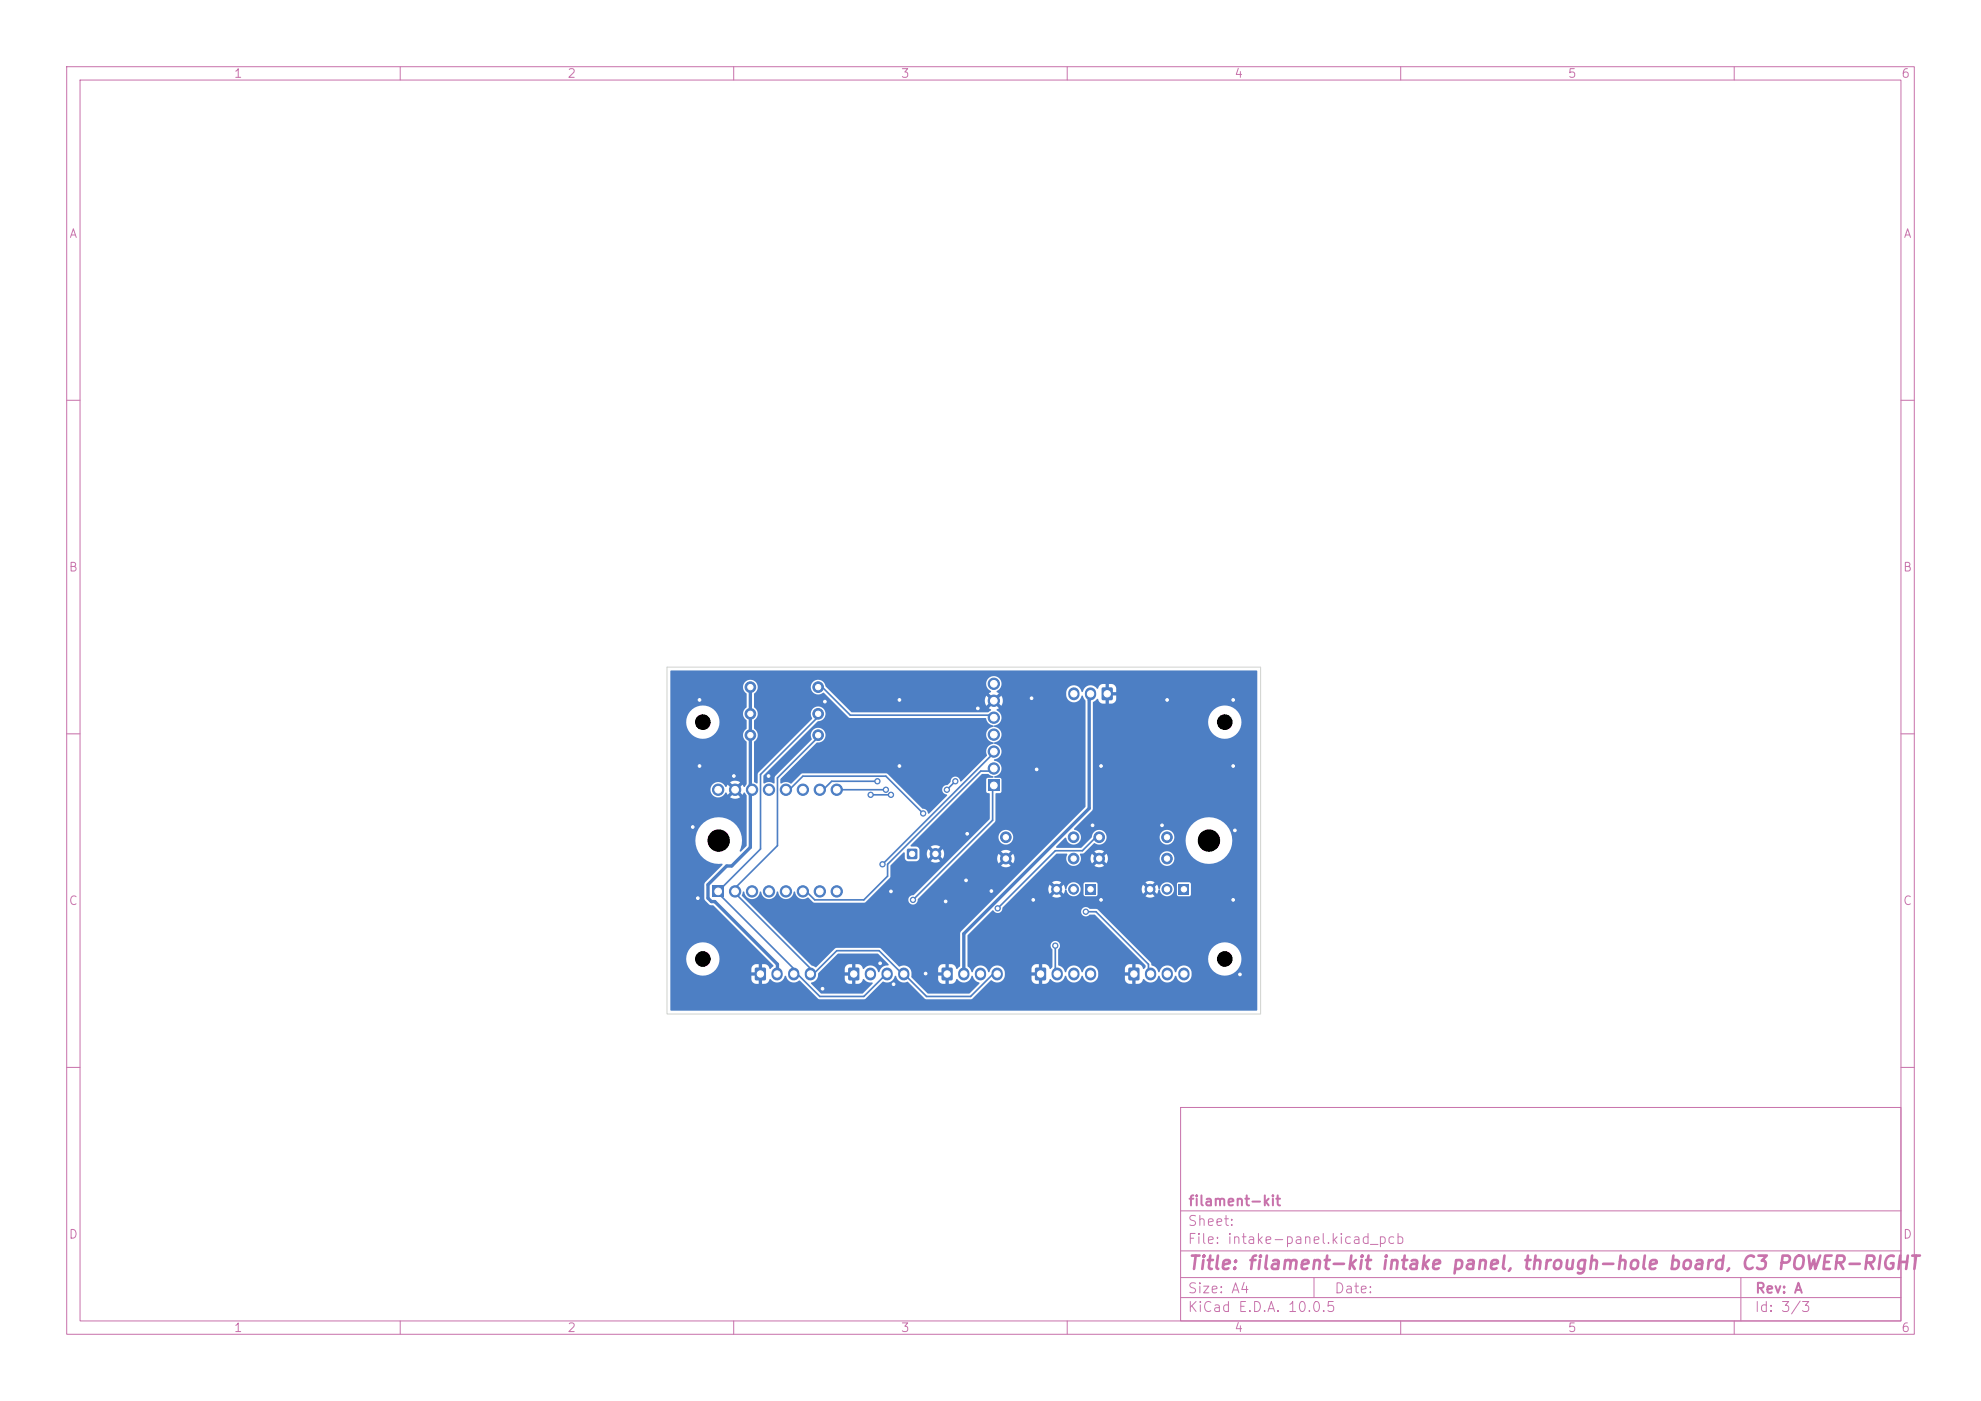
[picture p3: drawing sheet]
<svg xmlns="http://www.w3.org/2000/svg" width="297mm" height="210mm" viewBox="0 0 297 210" stroke-linecap="round" stroke-linejoin="round" font-family="sans-serif">
<defs><g id="words">
<text font-size="2" fill="#c872ab" x="178" y="190.8">Title: filament-kit intake panel, through-hole board, C3 POWER-RIGHT</text>
<g font-size="1.5" fill="#c872ab">
<text x="178" y="184.1">Sheet:</text>
<text x="178" y="181.1">filament-kit</text>
<text x="178" y="186.8">File: intake-panel.kicad_pcb</text>
<text x="178" y="197">KiCad E.D.A. 10.0.5</text>
<text x="178" y="194.2">Size: A4</text>
<text x="200" y="194.2">Date:</text>
<text x="263" y="197">Id: 3/3</text>
<text x="263" y="194.2">Rev: A</text>
</g>
<g font-size="1.3" fill="#c872ab">
<text x="35" y="12">1</text>
<text x="85" y="12">2</text>
<text x="135" y="12">3</text>
<text x="185" y="12">4</text>
<text x="235" y="12">5</text>
<text x="285" y="12">6</text>
<text x="10.3" y="36">A</text>
<text x="285.3" y="36">A</text>
<text x="10.2" y="86">B</text>
<text x="285.2" y="86">B</text>
<text x="10.2" y="136">C</text>
<text x="285.2" y="136">C</text>
<text x="10.2" y="186">D</text>
<text x="285.2" y="186">D</text>
<text x="35" y="200">1</text>
<text x="85" y="200">2</text>
<text x="135" y="200">3</text>
<text x="185" y="200">4</text>
<text x="235" y="200">5</text>
<text x="285" y="200">6</text>
</g>
</g></defs>
<g fill="none" stroke="#c872ab" stroke-width=".15">
<path d="M10 10h277v190h-277zM12 12h273v186h-273zM60 10v2M110 10v2M160 10v2M210 10v2M260 10v2M10 60h2M285 60h2M10 110h2M285 110h2M10 160h2"/>
<path d="M177 166h108v32h-108zM285 160h2M60 198v2M110 198v2M160 198v2M177 194.5h108M177 191.5h108M177 187.5h108M177 181.5h108M197 191.5v3M210 198v2M260 198v2"/>
<path d="M261 191.5v6.5"/>
</g>
<g fill="#4d7fc4" stroke="#4d7fc4" stroke-width=".15">
<circle cx="161" cy="128.7" r=".8"/>
<circle cx="150.8" cy="128.7" r=".8"/>
<circle cx="150.8" cy="125.5" r=".8"/>
<circle cx="161" cy="125.5" r=".8"/>
</g>
<path d="M127.2 145.1h1.6v1.8h-1.6z" fill="#4d7fc4"/>
<path d="M130.5 145.9v.2M133 145.9v.2M135.5 145.9v.2" fill="none" stroke="#4d7fc4" stroke-width="1.7"/>
<g fill="#4d7fc4" stroke="#4d7fc4" stroke-width=".15">
<circle cx="164.8" cy="125.5" r=".8"/>
<circle cx="175" cy="125.5" r=".8"/>
</g>
<path d="M141.2 145.1h1.6v1.8h-1.6z" fill="#4d7fc4"/>
<path d="M144.5 145.9v.2M147 145.9v.2M149.5 145.9v.2" fill="none" stroke="#4d7fc4" stroke-width="1.7"/>
<path d="M106.8 132.8h1.7v1.7h-1.7z" fill="#4d7fc4"/>
<g fill="#4d7fc4" stroke="#4d7fc4" stroke-width=".15">
<circle cx="110.2" cy="133.6" r=".85"/>
<circle cx="112.7" cy="133.6" r=".85"/>
<circle cx="115.3" cy="133.6" r=".85"/>
<circle cx="117.8" cy="133.6" r=".85"/>
<circle cx="120.4" cy="133.6" r=".85"/>
<circle cx="122.9" cy="133.6" r=".85"/>
<circle cx="125.4" cy="133.6" r=".85"/>
<circle cx="107.7" cy="118.4" r=".85"/>
<circle cx="110.2" cy="118.4" r=".85"/>
<circle cx="112.7" cy="118.4" r=".85"/>
<circle cx="115.3" cy="118.4" r=".85"/>
<circle cx="117.8" cy="118.4" r=".85"/>
<circle cx="120.4" cy="118.4" r=".85"/>
<circle cx="122.9" cy="118.4" r=".85"/>
<circle cx="125.4" cy="118.4" r=".85"/>
<circle cx="175" cy="128.7" r=".8"/>
<circle cx="164.8" cy="128.7" r=".8"/>
</g>
<path d="M169.2 145.1h1.6v1.8h-1.6z" fill="#4d7fc4"/>
<path d="M172.5 145.9v.2M175 145.9v.2M177.5 145.9v.2" fill="none" stroke="#4d7fc4" stroke-width="1.7"/>
<path d="M165.2 103.1h1.6v1.8h-1.6z" fill="#4d7fc4"/>
<path d="M161 103.9v.2M163.5 103.9v.2" fill="none" stroke="#4d7fc4" stroke-width="1.7"/>
<path d="M176.8 132.6h1.4v1.5h-1.4z" fill="#4d7fc4"/>
<g fill="#4d7fc4" stroke="#4d7fc4" stroke-width=".15">
<circle cx="175" cy="133.3" r=".75"/>
<circle cx="172.4" cy="133.3" r=".75"/>
<circle cx="112.5" cy="110.2" r=".8"/>
<circle cx="122.7" cy="110.2" r=".8"/>
</g>
<path d="M136 127.3h1.5v1.4h-1.5z" fill="#4d7fc4"/>
<circle cx="140.3" cy="128" r=".8" fill="#4d7fc4" stroke="#4d7fc4" stroke-width=".15"/>
<path d="M162.8 132.6h1.5v1.5h-1.5z" fill="#4d7fc4"/>
<g fill="#4d7fc4" stroke="#4d7fc4" stroke-width=".15">
<circle cx="161" cy="133.3" r=".75"/>
<circle cx="158.4" cy="133.3" r=".75"/>
</g>
<path d="M155.2 145.1h1.6v1.8h-1.6z" fill="#4d7fc4"/>
<path d="M158.5 145.9v.2M161 145.9v.2M163.5 145.9v.2" fill="none" stroke="#4d7fc4" stroke-width="1.7"/>
<path d="M113.2 145.1h1.6v1.8h-1.6z" fill="#4d7fc4"/>
<path d="M116.5 145.9v.2M119 145.9v.2M121.5 145.9v.2" fill="none" stroke="#4d7fc4" stroke-width="1.7"/>
<g fill="#4d7fc4" stroke="#4d7fc4" stroke-width=".15">
<circle cx="112.5" cy="107" r=".8"/>
<circle cx="122.7" cy="107" r=".8"/>
</g>
<path d="M148.2 116.9h1.6v1.7h-1.6z" fill="#4d7fc4"/>
<g fill="#4d7fc4" stroke="#4d7fc4" stroke-width=".15">
<circle cx="149" cy="115.2" r=".85"/>
<circle cx="149" cy="112.7" r=".85"/>
<circle cx="149" cy="110.1" r=".85"/>
<circle cx="149" cy="107.6" r=".85"/>
<circle cx="149" cy="105" r=".85"/>
<circle cx="149" cy="102.5" r=".85"/>
<circle cx="112.5" cy="103" r=".8"/>
<circle cx="122.7" cy="103" r=".8"/>
<circle cx="155.4" cy="115.3" r=".4"/>
<circle cx="148.6" cy="133.6" r=".4"/>
<circle cx="175" cy="104.9" r=".4"/>
<circle cx="185.9" cy="146.1" r=".4"/>
<circle cx="165.1" cy="134.9" r=".4"/>
<circle cx="104.9" cy="104.9" r=".4"/>
<circle cx="110" cy="116.3" r=".4"/>
<circle cx="146.6" cy="106.2" r=".4"/>
<circle cx="185.1" cy="124.5" r=".4"/>
<circle cx="154.7" cy="104.7" r=".4"/>
<circle cx="165.1" cy="114.8" r=".4"/>
<circle cx="141.8" cy="135.1" r=".4"/>
<circle cx="163.8" cy="123.7" r=".4"/>
<circle cx="134.8" cy="114.8" r=".4"/>
<circle cx="138.8" cy="145.9" r=".4"/>
<circle cx="104.9" cy="114.8" r=".4"/>
<circle cx="104.6" cy="134.6" r=".4"/>
<circle cx="144.8" cy="132" r=".4"/>
<circle cx="145" cy="125" r=".4"/>
<circle cx="174.2" cy="123.7" r=".4"/>
<circle cx="123.7" cy="105.2" r=".4"/>
<circle cx="132" cy="144.4" r=".4"/>
<circle cx="184.9" cy="114.8" r=".4"/>
<circle cx="133.6" cy="133.6" r=".4"/>
<circle cx="134.8" cy="104.9" r=".4"/>
<circle cx="134" cy="147.5" r=".4"/>
<circle cx="184.9" cy="104.9" r=".4"/>
<circle cx="123.3" cy="148.2" r=".4"/>
<circle cx="115.2" cy="116.3" r=".4"/>
<circle cx="184.9" cy="134.9" r=".4"/>
<circle cx="103.9" cy="124" r=".4"/>
<circle cx="154.9" cy="134.9" r=".4"/>
<circle cx="131.5" cy="117.1" r=".4"/>
<circle cx="149.6" cy="136.2" r=".4"/>
<circle cx="136.9" cy="134.9" r=".4"/>
<circle cx="132.3" cy="129.6" r=".4"/>
<circle cx="133.6" cy="119.1" r=".4"/>
<circle cx="130.5" cy="119.1" r=".4"/>
<circle cx="162.8" cy="136.7" r=".4"/>
<circle cx="158.2" cy="141.7" r=".4"/>
<circle cx="138.4" cy="121.9" r=".4"/>
<circle cx="143.2" cy="117.1" r=".4"/>
<circle cx="142" cy="118.4" r=".4"/>
<circle cx="132.8" cy="118.4" r=".4"/>
</g>
<g fill="none" stroke="#4d7fc4" stroke-width=".25">
<path d="M117.8 118.4l.8-.3 1.8-1.8h12.4l5.6 5.6M122.7 107l-.3 .7-8.4 8.4v11.2l-6.3 6.3 .5 .8 10.6 10.7 .2 .9 .6 .1 3.3 3.3h6.6l3.5-3.4M122.7 110.2l-.3 .6-5.8 5.8v10.2l-6.1 6.1-.3 .7 .3 .5 10.9 11 .1 .9 .6-.2 3.4-3.3h6.3l3 3.1 1.3 1 2.8 2.8h6.6l3.3-3.3 .7-.1M122.7 103l.7 .1 4.1 4.1h20.8l.7 .4M125.5 118.4h7.3M130.5 119.1h3.1M131.5 117.1h-6.8l-1 1-.8 .3M143.2 117.1l-1.2 1.3M149 115.2l-.7 .4h-1.3l-13.9 14v1.7l-3.6 3.6h-7.4l-1-1-.7-.3M149 117.7l-.2 .7v4.6l-11.9 11.9M149 112.7l-.4 .6-16.3 16.3M162.8 136.7h1.5l7.9 7.8v.8l.3 .7"/>
<path d="M164.8 125.5l-.7 .2-1.8 1.8h-4.1l-8.6 8.7M158.2 141.7v3.6l.3 .7"/>
</g>
<path d="M112.5 103v14.6l.3 .8-.3 .7v7.9l-2.8 2.8h-.8l-2.8 2.8v2l.6 .5h.5l9.4 9.4-.1 1.5M163.5 104l-.2 .9v16.3l-18.8 18.8v6" fill="none" stroke="#4d7fc4" stroke-width=".5"/>
<g fill="#4d7fc4">
<path d="M122.7 145.9l3-3h5.9l1.6 1.6-.1 .2a1.29 1.29 0 0 0-1.3 1h-.1a1.27 1.27 0 0 0-1-.9 1.27 1.27 0 0 0-1.3 .5l-.1-.1a.74 .74 0 0 0-.7-.7h-.4v1.1h-.4v-1.1a.85 .85 0 0 0-1.2 .7v.6h1v.4h-1v.6a.83 .83 0 0 0 1.2 .7v-1.1h.4v1.1a.86 .86 0 0 0 1.2-.7 1.77 1.77 0 0 0 1.4 .5v.2l-1.5 1.4h-6.2l-1.5-1.6a1.36 1.36 0 0 0 1.1-1.4z"/>
<path d="M100.5 100.6l87.9-.1 .1 .1-.1 50.9h-87.8l-.1-.1v-7.6h2.4a2.5 2.5 0 0 0 3.6 2.2 2.5 2.5 0 0 0 .4-4.3 2.5 2.5 0 0 0-4 1.6v.5h-2.4v-17.8h3.7a3.5 3.5 0 0 0 4.1 3.5v.2l-2.7 2.7v2.4l.7 .8 .7 .1 8.9 9 .1 .1-.4 .4h-.3a.74 .74 0 0 0-.6-.7h-.5v1.1h-.4v-1.1a.85 .85 0 0 0-1.1 .7v.6h.9v.4h-.9v.7l.1 .3 .4 .3h.6v-1.1h.4v1.1a.86 .86 0 0 0 1.2-.7l.1-.1a1.23 1.23 0 0 0 1.3 .6 1.23 1.23 0 0 0 .9-1h.1a1.24 1.24 0 0 0 2.1 .7l2.7 2.7 .3 .1h6.8l2.6-2.6a1.38 1.38 0 0 0 1.8-.6l.1-.3h.1a1.29 1.29 0 0 0 1.8 .9l2.6 2.6h6.9l.2-.1 2.9-2.8a1.16 1.16 0 0 0 1.2 .3 1.16 1.16 0 0 0 .8-1l-.1-.6-.2-.4h4.2v.6h1v.4h-1l.1 .7 .1 .3 .4 .3h.5v-1.1h.5v1.1a.86 .86 0 0 0 1.2-.7l.1-.1a1.23 1.23 0 0 0 1.3 .6 1.23 1.23 0 0 0 .9-1h.1a1.2 1.2 0 0 0 1.2 1 1.2 1.2 0 0 0 1.2-1h.1a1.16 1.16 0 0 0 1.2 1 1.16 1.16 0 0 0 1.2-1.1l-.1-.5a1.19 1.19 0 0 0-1.2-1 1.19 1.19 0 0 0-1.1 1h-.1a1.2 1.2 0 0 0-1.2-1 1.2 1.2 0 0 0-1.2 1h-.1a1.38 1.38 0 0 0-1.1-1v-2.3a.73 .73 0 0 0 .2-1.1 .73 .73 0 0 0-1.1 0 .73 .73 0 0 0 .1 1.1v2.5l-.3 .3h-.2a.74 .74 0 0 0-.7-.7h-.4v1.1h-.5v-1.1a.85 .85 0 0 0-1.1 .7h-4.2a1.21 1.21 0 0 0-1.2-.4 1.21 1.21 0 0 0-.9 .9h-.1a1.2 1.2 0 0 0-1.2-1 1.2 1.2 0 0 0-1.2 1h-.1l-.2-.4-.4-.5v-4.6l3.8-3.8a.75 .75 0 0 0 1.1 .3h12.1v.2a.75 .75 0 0 0 1.3 .2h.8l7.5 7.6a.37 .37 0 0 1-.3 .5l-.1-.1a.74 .74 0 0 0-.7-.6h-.3v1.1h-.6v-1.1a.85 .85 0 0 0-1.1 .7v.6h1v.4h-1l.1 .7 .1 .3 .4 .3h.5v-1.1h.6v1.1a.86 .86 0 0 0 1.1-.7l.1-.1a1.23 1.23 0 0 0 1.3 .6 1.23 1.23 0 0 0 .9-1h.1a1.2 1.2 0 0 0 1.2 1 1.2 1.2 0 0 0 1.2-1h.1a1.16 1.16 0 0 0 1.2 1 1.16 1.16 0 0 0 1.2-1.1l-.1-.5a1.19 1.19 0 0 0-1.2-1 1.19 1.19 0 0 0-1.1 1h-.1a1.2 1.2 0 0 0-1.2-1 1.2 1.2 0 0 0-1.2 1h-.1a1.37 1.37 0 0 0-1.1-1l-.1-.4-.5-.5h9.1l.1 .4a2.5 2.5 0 0 0 3.9 1.6 2.5 2.5 0 0 0-.4-4.3 2.5 2.5 0 0 0-3.6 2.3h-9.1l-7.4-7.5-1.3-.1a.71 .71 0 0 0-.8-.2 .71 .71 0 0 0-.4 .7h-12.1l.2-.2 .1-.5 2.8-2.8h4.1l.2 .8 .6-.7 .2 .3 .2 .1-.7 .6a1.24 1.24 0 0 0 1.4 0l-.6-.6 .2-.1 .1-.3 .7 .7 .2-.6 .1-.1a1.09 1.09 0 0 0 1.2 1 1.09 1.09 0 0 0 1-1.1l-.1-.4-.2-.3h.7l.1 1.6 .2 .3 1.7-.1 .2-.2v-.9h6.6l.2 .8 .6-.7 .1 .2 .3 .2-.6 .7a1.24 1.24 0 0 0 1.3-.1l-.6-.6 .2-.1 .1-.3 .7 .7 .2-.6 .1-.1a1.09 1.09 0 0 0 1.2 1 1.09 1.09 0 0 0 1-1.1l-.1-.4-.2-.3h.7l.1 1.6 .2 .2h1.6l.2-.2 .1-1.6-.2-.2-1.7-.1-.3 .3h-.8a1.08 1.08 0 0 0-1.7 .7h-.2l-.2-.6-.7 .7-.1-.3-.2-.1 .6-.7a1.24 1.24 0 0 0-1.4 .1l.7 .6-.3 .2-.1 .2-.6-.7-.2 .6h-6.6l-.1-.7-.2-.2-1.6-.1-.3 .3h-.8a1.08 1.08 0 0 0-1.7 .7h-.2l-.2-.6-.7 .7-.1-.2-.2-.2 .6-.7a1.24 1.24 0 0 0-1.4 .1l.7 .6-.2 .1-.2 .3-.6-.7-.2 .6h-4.1l5.3-5.2h1.6a1.12 1.12 0 0 0 .6 1.8 1.12 1.12 0 0 0 1.5-1.2h1.4l.2 .8 .7-.7 .2 .3 .2 .1-.7 .7a1.29 1.29 0 0 0 1.4 0l-.7-.7 .2-.1 .2-.3 .7 .7 .2-.8h7.8v.2a1.1 1.1 0 0 0 1.6 .8 1.1 1.1 0 0 0 0-1.8 1.1 1.1 0 0 0-1.6 .8h-7.8l-.2-.6-.7 .7-.2-.3-.2-.1 .7-.7a1.29 1.29 0 0 0-1.4 0l.7 .7-.3 .2-.1 .2-.7-.7-.2 .6h-1.4l-.2-.6 .6-.1 1.6-1.5a1.11 1.11 0 0 0 1.2 .1 1.11 1.11 0 0 0 .6-1.1h8v.2a1.1 1.1 0 0 0 .8 1 1.1 1.1 0 0 0 1.2-.6h1.8l.1 .6a3.5 3.5 0 0 0 5.5 2.2 3.5 3.5 0 0 0-.5-5.9 3.5 3.5 0 0 0-5.1 3.1h-1.8l.1-.1a1.1 1.1 0 0 0-.8-1.5 1.1 1.1 0 0 0-1.3 1h-8v-.2a1.12 1.12 0 0 0-1.3-.8 1.12 1.12 0 0 0-.9 1.1l-1.6 1.6h-3.7v-.2l1.3-1.3h.1a1.11 1.11 0 0 0 1.2 1 1.11 1.11 0 0 0 1.1-1.1 1.11 1.11 0 0 0-1-1.1l-.1-.2 2.7-2.7 .1-.3v-13h17.3l.1 .5a2.5 2.5 0 0 0 3.9 1.6 2.5 2.5 0 0 0-.4-4.3 2.5 2.5 0 0 0-3.6 2.2h-17.3v-2.9l.7-.5h.2a.74 .74 0 0 0 .6 .7h.4v-1.1h.6v1.1a.91 .91 0 0 0 .9-.3 .91 .91 0 0 0 .1-1h-.9v-.4h.9v-.6a.83 .83 0 0 0-1-.7v1.1h-.6v-1.1h-.4a.93 .93 0 0 0-.7 .7h-.2a1.21 1.21 0 0 0-1.2-.4 1.21 1.21 0 0 0-.9 .9h-.1a1.16 1.16 0 0 0-1.2-1 1.16 1.16 0 0 0-1.2 1.1l.1 .6a1.2 1.2 0 0 0 1.2 .9 1.2 1.2 0 0 0 1.1-1h.1l.4 .7v16l-18.6 18.6-.2 .3v4.9l-.4 .4h-.2a.74 .74 0 0 0-.7-.7h-.4v1.1h-.4v-1.1a.85 .85 0 0 0-1.2 .7v.6h1v.4h-1l.1 .7 .1 .3 .4 .3h.6v-1.1h.4v1.1a.86 .86 0 0 0 1.2-.7l.1-.1a1.23 1.23 0 0 0 1.3 .6 1.23 1.23 0 0 0 .9-1l.2 .1a1.49 1.49 0 0 0 1 .9l-1.6 1.6h-6.2l-2.5-2.4v-.8a1.18 1.18 0 0 0-1.8-.8l-2.7-2.7-.2-.1h-6.5l-.2 .1-2.8 2.8-.7-.3-10.5-10.4 .2-.6 .1-.1a1.2 1.2 0 0 0 1.1 1.2 1.2 1.2 0 0 0 1.3-.9v-.2h.2a1.18 1.18 0 0 0 1.2 1.1 1.18 1.18 0 0 0 1.2-1.1l.1-.1a1.2 1.2 0 0 0 1.1 1.2 1.2 1.2 0 0 0 1.3-.9v-.2h.2a1.24 1.24 0 0 0 2 .8l.9 .8h7.6l3.7-3.7 .1-1.9 2-1.9 .1 .1v.7a.54 .54 0 0 0 .6 .5l1.4-.1 .2-.3 .1-.8h1l.3 .8 .7-.7v.2l.3 .2-.7 .7a1.29 1.29 0 0 0 1.5 0l-.7-.7 .3-.2v-.2l.8 .7a1.29 1.29 0 0 0-.1-1.4l-.7 .7v-.2l-.3-.2 .6-.7a1.29 1.29 0 0 0-1.4 0l.7 .7-.3 .2v.2l-.7-.7-.3 .6h-1l-.1-.6-.1-.2-.3-.2h-.8l-.1-.1 10.7-10.8h.9l.8 .4v.2h-.8l-.3 .2 .1 1.9 .1 .1 .4 .2v3.8l-11.4 11.4a.71 .71 0 0 0-.8 .7 .71 .71 0 0 0 .8 .7 .71 .71 0 0 0 .6-.8l6.2-6.2h5.7l.2 .8 .7-.7 .2 .3 .2 .1-.7 .7a1.29 1.29 0 0 0 1.4 0l-.7-.7 .2-.1 .2-.3 .7 .7a1.29 1.29 0 0 0 0-1.4l-.7 .7-.1-.2-.3-.2 .7-.7a1.29 1.29 0 0 0-1.4 0l.7 .7-.2 .1-.2 .3-.7-.7-.2 .6h-5.7l3.2-3.2h2.7a1.11 1.11 0 0 0 1.5 1.2 1.11 1.11 0 0 0 .3-1.9 1.11 1.11 0 0 0-1.8 .6v.1h-2.7l2.2-2.2v-.2v-4l.2-.1h.5l.2-.2 .1-1.9-.3-.2h-.8v-.3a1.17 1.17 0 0 0 1.1-1.2 1.17 1.17 0 0 0-1.2-1.1v-.1a1.21 1.21 0 0 0 1.1-.9 1.21 1.21 0 0 0-.5-1.3l-.6-.2v-.2a1.18 1.18 0 0 0 1.2-1.2 1.18 1.18 0 0 0-1.2-1.2v-.1a1.21 1.21 0 0 0 1.1-.9 1.21 1.21 0 0 0-.5-1.3l-.2-.1v-.2l.4-.1-.7-.7 .4-.3 .6 .6a1.33 1.33 0 0 0 0-1.5l-.6 .6-.4-.3 .7-.7-.4-.2 .1-.1a1.16 1.16 0 0 0 .4-1.8 1.16 1.16 0 0 0-1.9 0 1.16 1.16 0 0 0 .6 1.8v.1l-.4 .2 .7 .7-.4 .3-.6-.6a1.33 1.33 0 0 0 0 1.5l.6-.6 .4 .3-.7 .7 .4 .1v.2l-.5 .3h-20.4l-3.9-3.9a1.12 1.12 0 0 0-1.5-1 1.12 1.12 0 0 0-.6 1.7 1.12 1.12 0 0 0 1.7 .2l3.8 3.7 .2 .1h20.4a1.49 1.49 0 0 0 1.2 1.2v.1a1.18 1.18 0 0 0-1.2 1.2 1.18 1.18 0 0 0 1.2 1.2v.1a1.32 1.32 0 0 0-1 1.9l-4 3.8a.76 .76 0 0 0-.8-.7 .76 .76 0 0 0-.7 .8l-.5 .5a.71 .71 0 0 0-.7 .6 .71 .71 0 0 0 .6 .8l.1 .2-2.7 2.6h-.2a.78 .78 0 0 0-.8-.7l-5.2-5.2-.2-.1h-12.6l-1.8 1.6a1.32 1.32 0 0 0-1.5-.1v-.7l5.4-5.4a1.12 1.12 0 0 0 1.4-1 1.12 1.12 0 0 0-1.3-1.2 1.12 1.12 0 0 0-.9 1.5l.1 .3-5.5 5.4-.1 1.1h-.2a1.38 1.38 0 0 0-1.4 0v-1.2l8.1-8.1a1.12 1.12 0 0 0 1.2-1.3 1.12 1.12 0 0 0-1.6-.8 1.12 1.12 0 0 0-.4 1.7l-8.1 8.1-.1 1.5-.1 .2-.5-.3 .1-6a1.18 1.18 0 0 0-.1-2l.1-1.2a1.18 1.18 0 0 0-.1-2l.1-2a1.12 1.12 0 0 0 .2-1.7 1.12 1.12 0 0 0-1.7 .1 1.12 1.12 0 0 0 .3 1.6v2a1.17 1.17 0 0 0 0 2v1.2a1.18 1.18 0 0 0 0 2v6.4l-.3 .4-.3-.4-.6 .7-.4-.4 .6-.7a1.34 1.34 0 0 0-1.5 .1l.7 .6-.4 .4-.6-.7-.2 .3a.26 .26 0 0 1-.2 0 .26 .26 0 0 1-.2-.3 1.16 1.16 0 0 0-1.7 .1 1.16 1.16 0 0 0 .3 1.7 1.16 1.16 0 0 0 1.7-.6h.1l.2 .3 .6-.6 .4 .4-.7 .6a1.33 1.33 0 0 0 1.6 0l-.7-.6 .4-.4 .6 .6 .3-.3 .3 .4v7.5l-.8 .9h-.2a3.5 3.5 0 0 0-2.4-5 3.5 3.5 0 0 0-4.3 3.4h-3.7v-17.8h2.4v.5a2.5 2.5 0 0 0 4 1.6 2.5 2.5 0 0 0-.4-4.3 2.5 2.5 0 0 0-3.6 2.2h-2.4z"/>
</g>
<path d="M100 100h89v52h-89z" fill="none" stroke="#d0d2cd" stroke-width=".15"/>
<g fill="#fff" stroke="#fff" stroke-width=".15">
<circle cx="155.4" cy="115.3" r=".2"/>
<circle cx="148.6" cy="133.6" r=".2"/>
<circle cx="175" cy="104.9" r=".2"/>
<circle cx="185.9" cy="146.1" r=".2"/>
<circle cx="165.1" cy="134.9" r=".2"/>
<circle cx="104.9" cy="104.9" r=".2"/>
<circle cx="110" cy="116.3" r=".2"/>
<circle cx="146.6" cy="106.2" r=".2"/>
<circle cx="185.1" cy="124.5" r=".2"/>
<circle cx="154.7" cy="104.7" r=".2"/>
<circle cx="165.1" cy="114.8" r=".2"/>
<circle cx="141.8" cy="135.1" r=".2"/>
<circle cx="163.8" cy="123.7" r=".2"/>
<circle cx="134.8" cy="114.8" r=".2"/>
<circle cx="138.8" cy="145.9" r=".2"/>
<circle cx="104.9" cy="114.8" r=".2"/>
<circle cx="104.6" cy="134.6" r=".2"/>
<circle cx="144.8" cy="132" r=".2"/>
<circle cx="145" cy="125" r=".2"/>
<circle cx="174.2" cy="123.7" r=".2"/>
<circle cx="123.7" cy="105.2" r=".2"/>
<circle cx="132" cy="144.4" r=".2"/>
<circle cx="184.9" cy="114.8" r=".2"/>
<circle cx="133.6" cy="133.6" r=".2"/>
<circle cx="134.8" cy="104.9" r=".2"/>
<circle cx="134" cy="147.5" r=".2"/>
<circle cx="184.9" cy="104.9" r=".2"/>
<circle cx="123.3" cy="148.2" r=".2"/>
<circle cx="115.2" cy="116.3" r=".2"/>
<circle cx="184.9" cy="134.9" r=".2"/>
<circle cx="103.9" cy="124" r=".2"/>
<circle cx="154.9" cy="134.9" r=".2"/>
<circle cx="131.5" cy="117.1" r=".2"/>
<circle cx="149.6" cy="136.2" r=".2"/>
<circle cx="136.9" cy="134.9" r=".2"/>
<circle cx="132.3" cy="129.6" r=".2"/>
<circle cx="133.6" cy="119.1" r=".2"/>
<circle cx="130.5" cy="119.1" r=".2"/>
<circle cx="162.8" cy="136.7" r=".2"/>
<circle cx="158.2" cy="141.7" r=".2"/>
<circle cx="138.4" cy="121.9" r=".2"/>
<circle cx="143.2" cy="117.1" r=".2"/>
<circle cx="142" cy="118.4" r=".2"/>
<circle cx="132.8" cy="118.4" r=".2"/>
<circle cx="161" cy="128.7" r=".4"/>
<circle cx="150.8" cy="128.7" r=".4"/>
<circle cx="150.8" cy="125.5" r=".4"/>
<circle cx="161" cy="125.5" r=".4"/>
<circle cx="128" cy="146" r=".47"/>
<circle cx="130.5" cy="146" r=".48"/>
<circle cx="133" cy="146" r=".47"/>
<circle cx="135.5" cy="146" r=".48"/>
<circle cx="164.8" cy="125.5" r=".4"/>
<circle cx="175" cy="125.5" r=".4"/>
<circle cx="142" cy="146" r=".47"/>
<circle cx="144.5" cy="146" r=".47"/>
<circle cx="147" cy="146" r=".47"/>
<circle cx="149.5" cy="146" r=".47"/>
<circle cx="107.7" cy="133.6" r=".5"/>
<circle cx="110.2" cy="133.6" r=".5"/>
<circle cx="112.7" cy="133.6" r=".5"/>
<circle cx="115.3" cy="133.6" r=".5"/>
<circle cx="117.8" cy="133.6" r=".5"/>
<circle cx="120.4" cy="133.6" r=".5"/>
<circle cx="122.9" cy="133.6" r=".5"/>
<circle cx="125.4" cy="133.6" r=".5"/>
<circle cx="107.7" cy="118.4" r=".5"/>
<circle cx="110.2" cy="118.4" r=".5"/>
<circle cx="112.7" cy="118.4" r=".5"/>
<circle cx="115.3" cy="118.4" r=".5"/>
<circle cx="117.8" cy="118.4" r=".5"/>
<circle cx="120.4" cy="118.4" r=".5"/>
<circle cx="122.9" cy="118.4" r=".5"/>
<circle cx="125.4" cy="118.4" r=".5"/>
<circle cx="175" cy="128.7" r=".4"/>
<circle cx="164.8" cy="128.7" r=".4"/>
<circle cx="170" cy="146" r=".47"/>
<circle cx="172.5" cy="146" r=".47"/>
<circle cx="175" cy="146" r=".47"/>
<circle cx="177.5" cy="146" r=".47"/>
<circle cx="166" cy="104" r=".47"/>
<circle cx="163.5" cy="104" r=".47"/>
<circle cx="161" cy="104" r=".47"/>
<circle cx="177.5" cy="133.3" r=".4"/>
<circle cx="175" cy="133.3" r=".4"/>
<circle cx="172.4" cy="133.3" r=".4"/>
<circle cx="112.5" cy="110.2" r=".4"/>
<circle cx="122.7" cy="110.2" r=".4"/>
<circle cx="136.8" cy="128" r=".4"/>
<circle cx="140.3" cy="128" r=".4"/>
<circle cx="163.5" cy="133.3" r=".4"/>
<circle cx="161" cy="133.3" r=".4"/>
<circle cx="158.4" cy="133.3" r=".4"/>
<circle cx="156" cy="146" r=".47"/>
<circle cx="158.5" cy="146" r=".47"/>
<circle cx="161" cy="146" r=".47"/>
<circle cx="163.5" cy="146" r=".47"/>
<circle cx="114" cy="146" r=".47"/>
<circle cx="116.5" cy="146" r=".47"/>
<circle cx="119" cy="146" r=".47"/>
<circle cx="121.5" cy="146" r=".47"/>
<circle cx="112.5" cy="107" r=".4"/>
<circle cx="122.7" cy="107" r=".4"/>
<circle cx="149" cy="117.7" r=".5"/>
<circle cx="149" cy="115.2" r=".5"/>
<circle cx="149" cy="112.7" r=".5"/>
<circle cx="149" cy="110.1" r=".5"/>
<circle cx="149" cy="107.6" r=".5"/>
<circle cx="149" cy="105" r=".5"/>
<circle cx="149" cy="102.5" r=".5"/>
<circle cx="112.5" cy="103" r=".4"/>
<circle cx="122.7" cy="103" r=".4"/>
</g>
<g fill="#000" stroke="#000" stroke-width=".15">
<circle cx="105.4" cy="108.2" r="1.1"/>
<circle cx="183.6" cy="108.2" r="1.1"/>
<circle cx="107.7" cy="126" r="1.6"/>
<circle cx="181.2" cy="126" r="1.6"/>
<circle cx="105.4" cy="143.7" r="1.1"/>
<circle cx="183.6" cy="143.7" r="1.1"/>
</g>
<use href="#words"/>
</svg>
